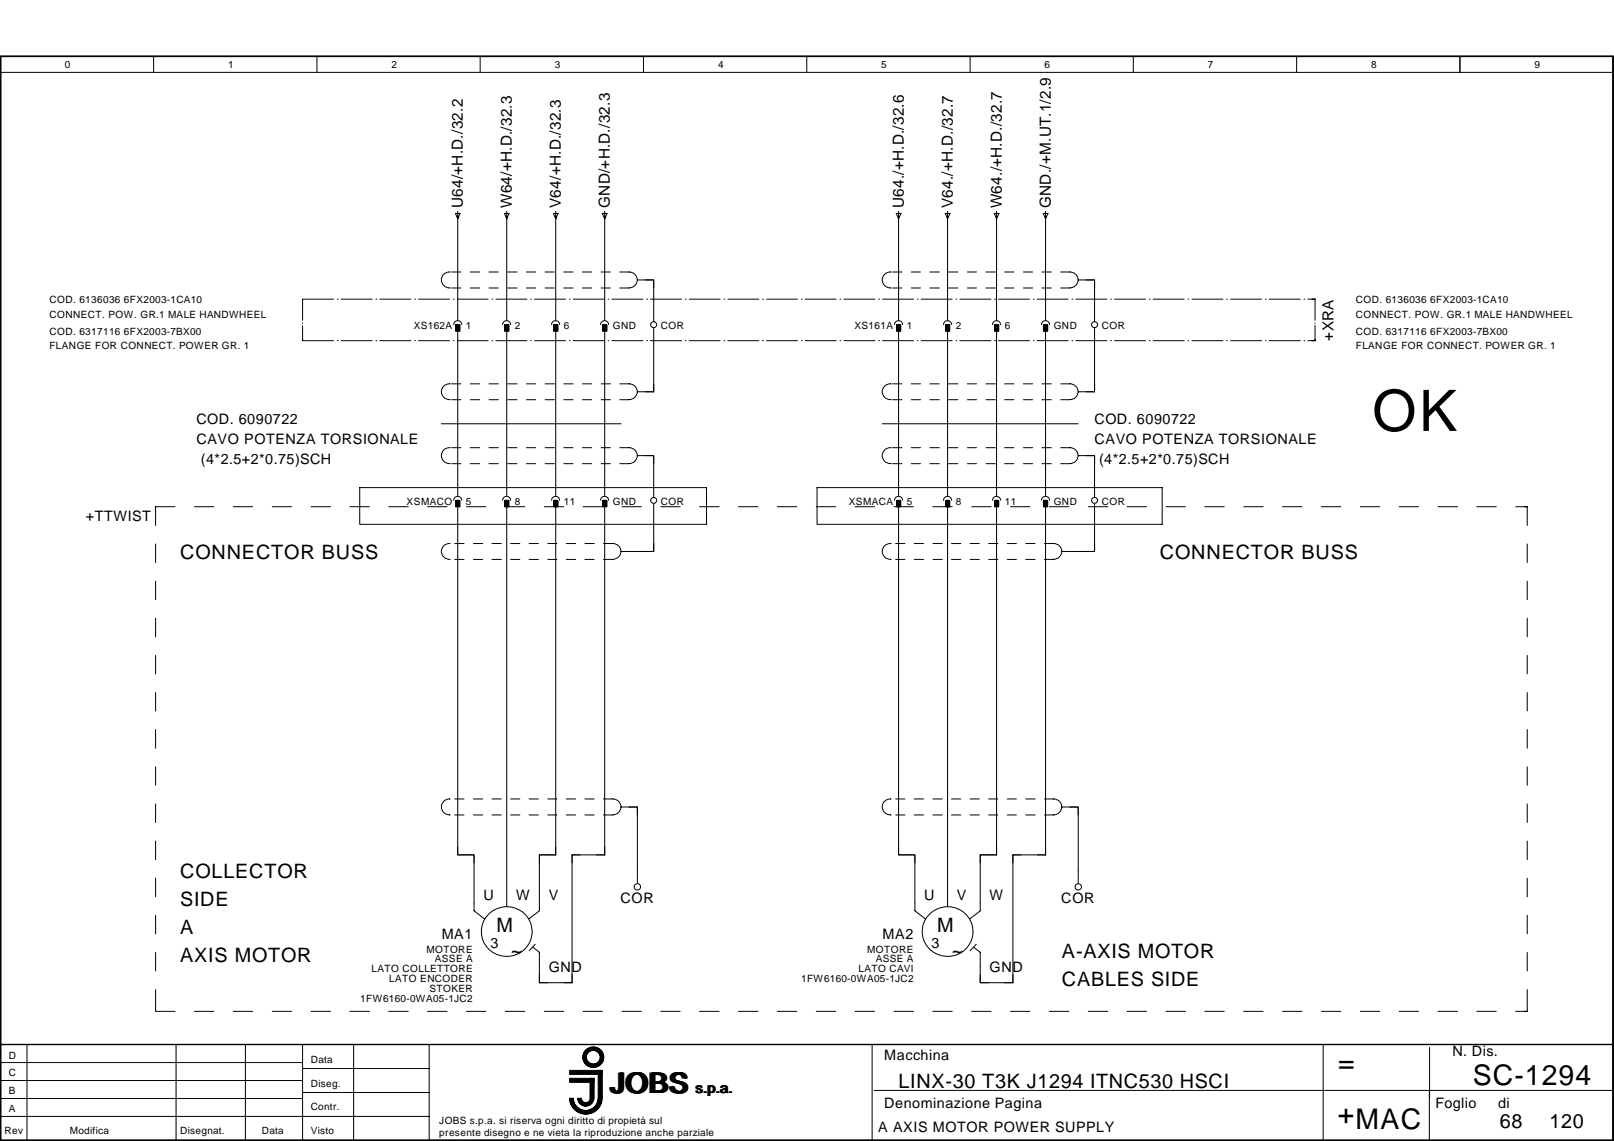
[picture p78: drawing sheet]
<svg xmlns="http://www.w3.org/2000/svg" width="297mm" height="210mm" viewBox="0 0 297 210" stroke-linecap="round" stroke-linejoin="round" font-family="sans-serif">
<defs><g id="words">
<text font-size="10.5" x="252.5" y="79.3">OK</text>
<g font-size="5.2">
<text x="246.3" y="197.2">=</text>
<text x="112.5" y="201">JOBS</text>
<text x="271.1" y="199.6">SC-1294</text>
<text x="246.2" y="206.7">+MAC</text>
</g>
<g font-size="3.6">
<text x="33.1" y="102.8">CONNECTOR BUSS</text>
<text x="213.5" y="102.8">CONNECTOR BUSS</text>
<text x="33.1" y="161.5">COLLECTOR</text>
<text x="33.1" y="166.7">SIDE</text>
<text x="33.1" y="171.8">A</text>
<text x="91.4" y="171.4">M</text>
<text x="172.5" y="171.4">M</text>
<text x="33.1" y="177">AXIS MOTOR</text>
<text x="94" y="176.1">~</text>
<text x="175.2" y="176.1">~</text>
<text x="195.4" y="176.2">A-AXIS MOTOR</text>
<text x="195.4" y="181.4">CABLES SIDE</text>
<text x="165.4" y="200.2">LINX-30 T3K J1294 ITNC530 HSCI</text>
<text x="276.1" y="207.6">68</text>
<text x="285.2" y="207.6">120</text>
</g>
<g font-size="2.8">
<text x="85.2" y="38.3" transform="rotate(-90 85.2 38.3)">U64/+H.D./32.2</text>
<text x="94.2" y="38.3" transform="rotate(-90 94.2 38.3)">W64/+H.D./32.3</text>
<text x="103.2" y="38.3" transform="rotate(-90 103.2 38.3)">V64/+H.D./32.3</text>
<text x="112.2" y="38.3" transform="rotate(-90 112.2 38.3)">GND/+H.D./32.3</text>
<text x="166.3" y="38.3" transform="rotate(-90 166.3 38.3)">U64./+H.D./32.6</text>
<text x="175.3" y="38.3" transform="rotate(-90 175.3 38.3)">V64./+H.D./32.7</text>
<text x="184.4" y="38.3" transform="rotate(-90 184.4 38.3)">W64./+H.D./32.7</text>
<text x="193.4" y="38.3" transform="rotate(-90 193.4 38.3)">GND./+M.UT.1/2.9</text>
<text x="245.4" y="62.7" transform="rotate(-90 245.4 62.7)">+XRA</text>
</g>
<g font-size="2.6">
<text x="36.1" y="78">COD. 6090722</text>
<text x="201.4" y="78">COD. 6090722</text>
<text x="36.1" y="81.6">CAVO POTENZA TORSIONALE</text>
<text x="201.4" y="81.6">CAVO POTENZA TORSIONALE</text>
<text x="37" y="85.3">(4*2.5+2*0.75)SCH</text>
<text x="202.3" y="85.3">(4*2.5+2*0.75)SCH</text>
<text x="15.8" y="95.8">+TTWIST</text>
<text x="89" y="165.5">U</text>
<text x="95" y="165.5">W</text>
<text x="101" y="165.5">V</text>
<text x="114.2" y="166.1">COR</text>
<text x="170.1" y="165.5">U</text>
<text x="176.1" y="165.5">V</text>
<text x="182.1" y="165.5">W</text>
<text x="195.3" y="166.1">COR</text>
<text x="81.3" y="172.7">MA1</text>
<text x="162.4" y="172.7">MA2</text>
<text x="90.3" y="174.3">3</text>
<text x="101" y="178.8">GND</text>
<text x="171.4" y="174.3">3</text>
<text x="182.1" y="178.8">GND</text>
<text x="162.7" y="195.1">Macchina</text>
<text x="267.3" y="194.3">N. Dis.</text>
<text x="128.1" y="201">s.p.a.</text>
<text x="162.7" y="203.9">Denominazione Pagina</text>
<text x="264.2" y="203.9">Foglio</text>
<text x="275.7" y="203.9">di</text>
<text x="161.6" y="208.3">A AXIS MOTOR POWER SUPPLY</text>
</g>
<g font-size="1.8">
<text x="12" y="12.6">0</text>
<text x="42" y="12.6">1</text>
<text x="72" y="12.6">2</text>
<text x="102.1" y="12.6">3</text>
<text x="132.2" y="12.6">4</text>
<text x="162.2" y="12.6">5</text>
<text x="192.3" y="12.6">6</text>
<text x="222.3" y="12.6">7</text>
<text x="252.4" y="12.6">8</text>
<text x="282.4" y="12.6">9</text>
<text x="9.1" y="55.8">COD. 6136036 6FX2003-1CA10</text>
<text x="9.1" y="58.4">CONNECT. POW. GR.1 MALE HANDWHEEL</text>
<text x="249.5" y="55.8">COD. 6136036 6FX2003-1CA10</text>
<text x="249.5" y="58.4">CONNECT. POW. GR.1 MALE HANDWHEEL</text>
<text x="9.1" y="61.6">COD. 6317116 6FX2003-7BX00</text>
<text x="9.1" y="64.3">FLANGE FOR CONNECT. POWER GR. 1</text>
<text x="76.2" y="60.5">XS162A</text>
<text x="85.7" y="60.5">1</text>
<text x="94.8" y="60.5">2</text>
<text x="103.8" y="60.5">6</text>
<text x="112.8" y="60.5">GND</text>
<text x="121.6" y="60.5">COR</text>
<text x="157.3" y="60.5">XS161A</text>
<text x="166.9" y="60.5">1</text>
<text x="175.9" y="60.5">2</text>
<text x="184.9" y="60.5">6</text>
<text x="193.9" y="60.5">GND</text>
<text x="202.8" y="60.5">COR</text>
<text x="249.5" y="61.6">COD. 6317116 6FX2003-7BX00</text>
<text x="249.5" y="64.3">FLANGE FOR CONNECT. POWER GR. 1</text>
<text x="74.8" y="92.9">XSMACO</text>
<text x="85.7" y="92.9">5</text>
<text x="94.8" y="92.9">8</text>
<text x="103.8" y="92.9">11</text>
<text x="112.8" y="92.9">GND</text>
<text x="121.6" y="92.9">COR</text>
<text x="156.2" y="92.9">XSMACA</text>
<text x="166.9" y="92.9">5</text>
<text x="175.9" y="92.9">8</text>
<text x="184.9" y="92.9">11</text>
<text x="193.9" y="92.9">GND</text>
<text x="202.8" y="92.9">COR</text>
<text x="68.4" y="178.9">LATO COLLETTORE</text>
<text x="78.5" y="175.2">MOTORE</text>
<text x="80" y="177.1">ASSE A</text>
<text x="158" y="178.9">LATO CAVI</text>
<text x="159.6" y="175.2">MOTORE</text>
<text x="161.2" y="177.1">ASSE A</text>
<text x="66.3" y="184.4">1FW6160-0WA05-1JC2</text>
<text x="71.6" y="180.7">LATO ENCODER</text>
<text x="79" y="182.6">STOKER</text>
<text x="147.4" y="180.7">1FW6160-0WA05-1JC2</text>
<text x="1.6" y="194.7">D</text>
<text x="57.2" y="195.5">Data</text>
<text x="1.6" y="201.3">B</text>
<text x="1.6" y="198">C</text>
<text x="57.2" y="199.9">Diseg.</text>
<text x=".8" y="208.7">Rev</text>
<text x="1.6" y="204.6">A</text>
<text x="12.9" y="208.7">Modifica</text>
<text x="33.1" y="208.7">Disegnat.</text>
<text x="48.2" y="208.7">Data</text>
<text x="57.2" y="204.3">Contr.</text>
<text x="57.2" y="208.7">Visto</text>
<text x="80.9" y="206.8">JOBS s.p.a. si riserva ogni diritto di propietà sul</text>
<text x="80.9" y="209">presente disegno e ne vieta la riproduzione anche parziale</text>
</g>
</g></defs>
<g fill="none" stroke="#000" stroke-width=".18">
<path d="M.1 10.4h296.8v199.4h-296.8zM.1 13.3h296.8M28.3 10.4v2.9M58.3 10.4v2.9M88.4 10.4v2.9M118.4 10.4v2.9M148.5 10.4v2.9M178.5 10.4v2.9M208.6 10.4v2.9M238.6 10.4v2.9M268.7 10.4v2.9M55.7 59.4v.1"/>
<path d="M55.7 59.9v2.8M61.4 55h-5.7v3.9M62.1 55h.1M62.8 55h5.7M69.2 55h.1M69.9 55h5.7M76.3 55h.2M77 55h5.7M82.8 50a1.48 1.48 0 0 0-1.6 1.5 1.48 1.48 0 0 0 1.6 1.5M83.1 53h1.7M83.1 50h1.7M83.4 55h.2"/>
<path d="M84.2 55h5.6M86.5 53h1.8M86.5 50h1.8M90 53h1.7M90 50h1.7M90.5 55h.2M91.3 55h5.7M93.4 53h1.8M93.4 50h1.8M96.9 53h1.7M96.9 50h1.7M97.7 55h.1"/>
<path d="M98.4 55h5.7M100.3 53h1.7M100.3 50h1.7M103.8 53h1.7M103.8 50h1.7M104.8 55h.1M105.5 55h5.7M107.2 53h1.7M107.2 50h1.7M110.6 53h1.7M110.6 50h1.7M111.9 55h.1"/>
<path d="M112.6 55h5.7M114.1 53h1.7M114.1 50h1.7M115.8 50a1.46 1.46 0 0 1 1.5 1.5 1.46 1.46 0 0 1-1.5 1.5M117.3 51.5h1.5M119 55h.2M119.7 55h5.7M126.1 55h.2M126.8 55h5.7M133.2 55h.2M134 55h5.7M140.4 55h.1"/>
<path d="M141.1 55h5.7M147.5 55h.1M148.2 55h5.7M154.6 55h.1M155.3 55h5.7M161.7 55h.2M162.4 55h5.7M163.8 50a1.46 1.46 0 0 0-1.4 1.5 1.46 1.46 0 0 0 1.4 1.5M163.9 53h.1M163.9 50h.1M164.2 53h1.8M164.2 50h1.8"/>
<path d="M167.7 53h1.7M167.7 50h1.7M168.8 55h.2M169.5 55h5.7M171.1 53h1.8M171.1 50h1.8M174.6 53h1.7M174.6 50h1.7M176 55h.1M176.7 55h5.7M178 53h1.7M178 50h1.7"/>
<path d="M181.5 53h1.7M181.5 50h1.7M183 55h.2M183.8 55h5.7M184.9 53h1.7M184.9 50h1.7M188.3 53h1.8M188.3 50h1.8M190.2 55h.1M190.9 55h5.7M191.8 53h1.7M191.8 50h1.7"/>
<path d="M195.2 50h1.7a1.46 1.46 0 0 1 1.5 1.5 1.46 1.46 0 0 1-1.5 1.5h-1.7M197.3 55h.1M198 55h5.7M198.4 51.5h1.5M204.4 55h.2M205.1 55h5.7M211.5 55h.2M212.2 55h5.7M218.6 55h.2M219.4 55h5.7M225.8 55h.1M226.5 55h5.7"/>
<path d="M232.9 55h.1M233.6 55h5.7M240 55h.1M240.7 55h1.3v3.9M242 59.9v2.8h-1.3M242 59.4v.1M55.7 62.4v.3h5.7M62.1 62.7h.1M62.8 62.7h5.7M69.2 62.7h.1M69.9 62.7h5.7M76.3 62.7h.2"/>
<path d="M77 62.7h5.7M81.2 78h33.1M82.8 70.6a1.47 1.47 0 0 0-1.6 1.5 1.47 1.47 0 0 0 1.6 1.4M83.1 73.5h1.7M83.1 70.6h1.7M83.4 62.7h.2M84.2 62.7h5.6M86.5 73.5h1.8M86.5 70.6h1.8M90 73.5h1.7M90 70.6h1.7M90.5 62.7h.2"/>
<path d="M91.3 62.7h5.7M93.4 73.5h1.8M93.4 70.6h1.8M96.9 73.5h1.7M96.9 70.6h1.7M97.7 62.7h.1M98.4 62.7h5.7M100.3 73.5h1.7M100.3 70.6h1.7M103.8 73.5h1.7M103.8 70.6h1.7M104.8 62.7h.1"/>
<path d="M105.5 62.7h5.7M107.2 73.5h1.7M107.2 70.6h1.7M110.6 73.5h1.7M110.6 70.6h1.7M111.9 62.7h.1M112.6 62.7h5.7M114.1 73.5h1.7M114.1 70.6h1.7M115.8 70.6a1.45 1.45 0 0 1 1.5 1.5 1.45 1.45 0 0 1-1.5 1.4M117.3 72.1h1.5M119 62.7h.2"/>
<path d="M119.7 62.7h5.7M126.1 62.7h.2M126.8 62.7h5.7M133.2 62.7h.2M134 62.7h5.7M140.4 62.7h.1M141.1 62.7h5.7M147.5 62.7h.1M148.2 62.7h5.7M154.6 62.7h.1M155.3 62.7h5.7M161.7 62.7h.2"/>
<path d="M162.4 78h36M162.4 62.7h5.7M163.8 70.6a1.45 1.45 0 0 0-1.4 1.5 1.45 1.45 0 0 0 1.4 1.4M163.9 73.5h.1M163.9 70.6h.1M164.2 73.5h1.8M164.2 70.6h1.8M167.7 73.5h1.7M167.7 70.6h1.7M168.8 62.7h.2M169.5 62.7h5.7M171.1 73.5h1.8"/>
<path d="M171.1 70.6h1.8M174.6 73.5h1.7M174.6 70.6h1.7M176 62.7h.1M176.7 62.7h5.7M178 73.5h1.7M178 70.6h1.7M181.5 73.5h1.7M181.5 70.6h1.7M183 62.7h.2M183.8 62.7h5.7M184.9 73.5h1.7"/>
<path d="M184.9 70.6h1.7M188.3 73.5h1.8M188.3 70.6h1.8M190.2 62.7h.1M190.9 62.7h5.7M191.8 73.5h1.7M191.8 70.6h1.7M195.2 70.6h1.7a1.45 1.45 0 0 1 1.5 1.5 1.45 1.45 0 0 1-1.5 1.4h-1.7M197.3 62.7h.1M198 62.7h5.7M198.4 72.1h1.5M204.4 62.7h.2"/>
<path d="M205.1 62.7h5.7M211.5 62.7h.2M212.2 62.7h5.7M218.6 62.7h.2M219.4 62.7h5.7M225.8 62.7h.1M226.5 62.7h5.7M232.9 62.7h.1M233.6 62.7h5.7M240 62.7h.1M32.2 93.2h-3.6v3.5M35.8 93.2h3.6"/>
<path d="M42.9 93.2h3.6M50.1 93.2h3.6M57.3 93.2h3.5M64.4 93.2h3.6M66.2 89.7h63.8v6.8h-63.8zM71.5 93.2h3.6M78.7 93.2h3.6M82.8 100a1.45 1.45 0 0 0-1.6 1.4 1.45 1.45 0 0 0 1.5 1.5M82.8 82.4a1.48 1.48 0 0 0-1.6 1.4 1.48 1.48 0 0 0 1.6 1.5M83.1 85.3h1.7M83.1 82.4h1.7M83.7 100h1.7"/>
<path d="M85.8 93.2h3.6M86.5 85.3h1.8M86.5 82.4h1.8M87.1 100h1.7M90 85.3h1.7M90 82.4h1.7M90.5 100h1.8M93 93.2h3.6M93.4 85.3h1.8M93.4 82.4h1.8M94 100h1.7M96.9 85.3h1.7"/>
<path d="M96.9 82.4h1.7M97.4 100h1.7M100.2 93.2h3.5M100.3 85.3h1.7M100.3 82.4h1.7M100.8 100h1.7M103.8 85.3h1.7M103.8 82.4h1.7M104.2 100h1.7M107.2 85.3h1.7M107.2 82.4h1.7M107.3 93.2h3.6"/>
<path d="M107.7 100h1.6M110.6 85.3h1.7M110.6 82.4h1.7M111.1 100h1.7M112.8 100a1.45 1.45 0 0 1 1.5 1.4 1.45 1.45 0 0 1-1.5 1.5M114.1 85.3h1.7M114.1 82.4h1.7M114.5 93.2h3.5M115.8 82.4a1.46 1.46 0 0 1 1.5 1.4 1.46 1.46 0 0 1-1.5 1.5M117.3 83.8h1.5M121.6 93.2h3.6M128.8 93.2h3.6"/>
<path d="M135.9 93.2h3.6M143.1 93.2h3.5M150.2 93.2h3.6M150.4 89.7h63.5v6.8h-63.5zM157.4 93.2h3.5M163.8 100a1.45 1.45 0 0 0-1.4 1.4 1.45 1.45 0 0 0 1.4 1.5M163.8 82.4a1.46 1.46 0 0 0-1.4 1.4 1.46 1.46 0 0 0 1.4 1.5M163.9 100h.1M163.9 85.3h.1M163.9 82.4h.1M164.2 85.3h1.8M164.2 82.4h1.8"/>
<path d="M164.5 93.2h3.6M164.8 100h1.7M167.7 85.3h1.7M167.7 82.4h1.7M168.3 100h1.7M171.1 85.3h1.8M171.1 82.4h1.8M171.7 93.2h3.6M171.7 100h1.7M174.6 85.3h1.7M174.6 82.4h1.7M175.1 100h1.7"/>
<path d="M178 85.3h1.7M178 82.4h1.7M178.5 100h1.7M178.8 93.2h3.6M181.5 85.3h1.7M181.5 82.4h1.7M181.9 100h1.8M184.9 85.3h1.7M184.9 82.4h1.7M185.4 100h1.7M186 93.2h3.5M188.3 85.3h1.8"/>
<path d="M188.3 82.4h1.8M188.8 100h1.7M191.8 85.3h1.7M191.8 82.4h1.7M192.2 100h1.7M193.1 93.2h3.6M193.9 100a1.45 1.45 0 0 1 1.5 1.4 1.45 1.45 0 0 1-1.5 1.5M195.2 82.4h1.7a1.46 1.46 0 0 1 1.5 1.4 1.46 1.46 0 0 1-1.5 1.5h-1.7M198.4 83.8h1.5M200.3 93.2h3.6M207.4 93.2h3.6M214.6 93.2h3.6"/>
<path d="M221.7 93.2h3.6M228.9 93.2h3.6M236 93.2h3.6M243.2 93.2h3.6M250.4 93.2h3.5M257.5 93.2h3.6M264.6 93.2h3.6M271.8 93.2h3.6M279 93.2h2.1v3.5M28.6 100.1v3.4M28.6 106.9v3.4M28.6 113.7v3.5"/>
<path d="M82.7 102.9h.1M83.7 102.9h1.7M87.1 102.9h1.7M90.5 102.9h1.8M94 102.9h1.7M97.4 102.9h1.7M100.8 102.9h1.7M104.2 102.9h1.7M107.7 102.9h1.6M111.1 102.9h1.7M114.3 101.5h1.5M163.9 102.9h.1"/>
<path d="M164.8 102.9h1.7M168.3 102.9h1.7M171.7 102.9h1.7M175.1 102.9h1.7M178.5 102.9h1.7M181.9 102.9h1.8M185.4 102.9h1.7M188.8 102.9h1.7M192.2 102.9h1.7M195.4 101.5h1.5M281.1 100.1v3.4M281.1 106.9v3.4"/>
<path d="M281.1 113.7v3.5M28.6 120.6v3.4M28.6 127.4v3.4M28.6 134.2v3.4M281.1 120.6v3.4M281.1 127.4v3.4M281.1 134.2v3.4M28.6 141.1v3.4M28.6 147.9v3.4M28.6 154.7v3.4M82.7 149.9h.1M82.8 147a1.46 1.46 0 0 0-1.6 1.4 1.46 1.46 0 0 0 1.5 1.5"/>
<path d="M83.7 149.9h1.7M83.7 147h1.7M87.1 149.9h1.7M87.1 147h1.7M90.5 149.9h1.8M90.5 147h1.8M94 149.9h1.7M94 147h1.7M97.4 149.9h1.7M97.4 147h1.7M100.8 149.9h1.7M100.8 147h1.7"/>
<path d="M104.2 149.9h1.7M104.2 147h1.7M107.7 149.9h1.6M107.7 147h1.6M111.1 149.9h1.7M111.1 147h1.7M112.8 147a1.46 1.46 0 0 1 1.5 1.4 1.46 1.46 0 0 1-1.5 1.5M114.3 148.5h1.5M163.8 147a1.46 1.46 0 0 0-1.4 1.4 1.46 1.46 0 0 0 1.4 1.5M163.9 149.9h.1M163.9 147h.1M164.8 149.9h1.7"/>
<path d="M164.8 147h1.7M168.3 149.9h1.7M168.3 147h1.7M171.7 149.9h1.7M171.7 147h1.7M175.1 149.9h1.7M175.1 147h1.7M178.5 149.9h1.7M178.5 147h1.7M181.9 149.9h1.8M181.9 147h1.8M185.4 149.9h1.7"/>
<path d="M185.4 147h1.7M188.8 149.9h1.7M188.8 147h1.7M192.2 149.9h1.7M192.2 147h1.7M193.9 147a1.46 1.46 0 0 1 1.5 1.4 1.46 1.46 0 0 1-1.5 1.5M195.4 148.5h1.5M281.1 141.1v3.4M281.1 147.9v3.4M281.1 154.7v3.4M28.6 161.5v3.5M28.6 168.4v3.4"/>
<path d="M28.6 175.2v3.4M281.1 161.5v3.5M281.1 168.4v3.4M281.1 175.2v3.4M.1 198.8h55.6M.1 195.5h55.6M.1 192.2h296.8M5 192.2v17.6M28.6 185.6v.5h3.6M28.6 182v3.5M32.4 192.2v17.6M35.8 186.1h3.6"/>
<path d="M42.9 186.1h3.6M45.2 192.2v17.6M50.1 186.1h3.6M55.7 192.2v17.6M55.7 196.6h23.3M57.3 186.1h3.5M64.4 186.1h3.6M65.1 192.2v17.6M71.5 186.1h3.6M78.7 186.1h3.6M79 192.2v17.6M85.8 186.1h3.6"/>
<path d="M93 186.1h3.6M100.2 186.1h3.5M107.3 186.1h3.6M114.5 186.1h3.5M121.6 186.1h3.6M128.8 186.1h3.6M135.9 186.1h3.6M143.1 186.1h3.5M150.2 186.1h3.6M157.4 186.1h3.5M160.5 192.2v17.6M164.5 186.1h3.6"/>
<path d="M171.7 186.1h3.6M178.8 186.1h3.6M186 186.1h3.5M193.1 186.1h3.6M200.3 186.1h3.6M207.4 186.1h3.6M214.6 186.1h3.6M221.7 186.1h3.6M228.9 186.1h3.6M236 186.1h3.6M243.2 186.1h3.6M243.5 192.2v17.6"/>
<path d="M250.4 186.1h3.5M257.5 186.1h3.6M263.1 192.7v9.2M264.6 186.1h3.6M271.8 186.1h3.6M281.1 185.6v.5h-2.1M281.1 182v3.5M.1 205.4h78.9M.1 202.1h55.6M55.7 201h23.3M105 202a2.85 2.85 0 0 0 2.8 2.8 2.85 2.85 0 0 0 2.9-2.8M105 202a2.77 2.77 0 0 0 2.8 2.7 2.77 2.77 0 0 0 2.8-2.7"/>
<path d="M105.1 202a2.69 2.69 0 0 0 2.7 2.7 2.69 2.69 0 0 0 2.7-2.7M105.2 202a2.63 2.63 0 0 0 2.6 2.6 2.63 2.63 0 0 0 2.6-2.6M105.3 202a2.54 2.54 0 0 0 2.5 2.5 2.54 2.54 0 0 0 2.5-2.5M105.3 202a2.47 2.47 0 0 0 2.5 2.4 2.47 2.47 0 0 0 2.5-2.4M105.4 202a2.39 2.39 0 0 0 2.4 2.4 2.39 2.39 0 0 0 2.4-2.4M106.3 202a1.49 1.49 0 0 0 1.5 1.5 1.49 1.49 0 0 0 1.5-1.5M106.4 202a1.42 1.42 0 0 0 1.4 1.4 1.42 1.42 0 0 0 1.4-1.4M106.5 202a1.34 1.34 0 0 0 1.3 1.3 1.34 1.34 0 0 0 1.4-1.3M106.5 202a1.27 1.27 0 0 0 1.3 1.3 1.27 1.27 0 0 0 1.3-1.3M106.6 202a1.19 1.19 0 0 0 1.2 1.2 1.19 1.19 0 0 0 1.2-1.2M106.7 202a1.12 1.12 0 0 0 1.1 1.1 1.12 1.12 0 0 0 1.1-1.1M106.8 202a1.04 1.04 0 0 0 1 1.1 1.04 1.04 0 0 0 1-1.1"/>
<path d="M106.8 202a.96 .96 0 0 0 1 1 .96 .96 0 0 0 1-1M106.9 202a.89 .89 0 0 0 .9 .9 .89 .89 0 0 0 .9-.9M107 202a.81 .81 0 0 0 .8 .8 .81 .81 0 0 0 .8-.8M110.1 202a2.3 2.3 0 0 1-2.3 2.3 2.3 2.3 0 0 1-2.3-2.3 2.32 2.32 0 0 0 2.3 2.3 2.32 2.32 0 0 0 2.3-2.3M110.7 202a2.94 2.94 0 0 1-2.9 2.9 2.94 2.94 0 0 1-3-2.9 3 3 0 0 0 3 3 3 3 0 0 0 3-3M160.9 200.6h136M263.1 200.6v9.2"/>
<circle cx="109.2" cy="194.5" r="1.33"/>
<circle cx="109.2" cy="194.5" r="1.48"/>
<circle cx="109.2" cy="194.5" r="1.55"/>
<circle cx="109.2" cy="194.5" r="1.85"/>
<circle cx="109.2" cy="194.5" r="1.25"/>
<circle cx="109.2" cy="194.5" r="1.78"/>
<circle cx="109.2" cy="194.5" r="1.4"/>
<circle cx="109.2" cy="194.5" r="1.63"/>
<circle cx="109.2" cy="194.5" r="1.69"/>
<circle cx="109.2" cy="194.5" r="1.92"/>
</g>
<path d="M.1 10.4h296.8v199.4h-296.8zM.1 192.2h296.8" fill="none" stroke="#000" stroke-width=".26"/>
<path d="M104.8 196.9h6v.8h-6zM104.8 198.4h4.5v.7h-4.5zM108.6 198.4h.7v3.7h-.7zM110.1 196.9h.7v5.2h-.7z" fill="#000" stroke="#000" stroke-width=".18"/>
<g fill="none" stroke="#000" stroke-width=".19">
<path d="M83.8 39.3h.9l-.5 1zM84.2 38.9v19.9M92.8 39.3h.9l-.4 1zM93.3 38.9v19.9M101.9 39.3h.8l-.4 1zM102.3 38.9v19.9M110.8 39.3h.9l-.4 1zM111.3 38.9v19.9M164.9 39.3h.9l-.4 1zM165.4 38.9v19.9M174 39.3h.8l-.4 1zM174.4 38.9v19.9"/>
<path d="M183 39.3h.9l-.5 1zM183.4 38.9v19.9M192 39.3h.9l-.5 1zM192.4 38.9v19.9M83.5 59.7a.74 .74 0 0 1 .7-.7 .74 .74 0 0 1 .8 .7M83.9 59.7h.7v1.2h-.7zM92.5 59.7a.74 .74 0 0 1 .7-.7 .74 .74 0 0 1 .8 .7M92.9 59.7h.7v1.2h-.7zM101.5 59.7a.74 .74 0 0 1 .8-.7 .74 .74 0 0 1 .7 .7M101.9 59.7h.8v1.2h-.8zM110.5 59.7a.74 .74 0 0 1 .8-.7 .74 .74 0 0 1 .7 .7M110.9 59.7h.8v1.2h-.8z"/>
<path d="M120.3 53v-1.5h-1.5h1.5v7.6M164.6 59.7a.74 .74 0 0 1 .8-.7 .74 .74 0 0 1 .7 .7M165 59.7h.8v1.2h-.8zM173.6 59.7a.74 .74 0 0 1 .8-.7 .74 .74 0 0 1 .7 .7M174 59.7h.8v1.2h-.8zM182.7 59.7a.74 .74 0 0 1 .7-.7 .74 .74 0 0 1 .7 .7M183 59.7h.8v1.2h-.8zM191.7 59.7a.74 .74 0 0 1 .7-.7 .74 .74 0 0 1 .8 .7M192 59.7h.8v1.2h-.8zM201.4 53v-1.5h-1.5h1.5v7.6M84.2 60.3v30.9M93.3 60.3v30.9"/>
<path d="M102.3 60.3v30.9M111.3 60.3v30.9M120.3 60.3v11.8h-1.5M165.4 60.3v30.9M174.4 60.3v30.9M183.4 60.3v30.9M192.4 60.3v30.9M201.4 60.3v11.8h-1.5M83.5 92a.74 .74 0 0 1 .7-.7 .74 .74 0 0 1 .8 .7M83.9 92.1h.7v1.1h-.7zM84.2 92.6v64.7h3v10.3l1.9 1.4M92.5 92a.74 .74 0 0 1 .7-.7 .74 .74 0 0 1 .8 .7"/>
<path d="M92.9 92.1h.7v1.1h-.7zM93.3 92.6v74.1M101.5 92a.74 .74 0 0 1 .8-.7 .74 .74 0 0 1 .7 .7M101.9 92.1h.8v1.1h-.8zM102.3 92.6v64.7h-3v10.3l-1.9 1.4M110.5 92a.74 .74 0 0 1 .8-.7 .74 .74 0 0 1 .7 .7M110.9 92.1h.8v1.1h-.8zM111.3 92.6v64.7h-6v23.5h-6v-5.6l-1.2-.9M120.3 85.3v-1.5h-1.5h1.5v7.7M120.3 92.6v8.9h-4.5M164.6 92a.74 .74 0 0 1 .8-.7 .74 .74 0 0 1 .7 .7M165 92.1h.8v1.1h-.8z"/>
<path d="M165.4 92.6v64.7h3v10.3l1.9 1.4M173.6 92a.74 .74 0 0 1 .8-.7 .74 .74 0 0 1 .7 .7M174 92.1h.8v1.1h-.8zM174.4 92.6v74.1M182.7 92a.74 .74 0 0 1 .7-.7 .74 .74 0 0 1 .7 .7M183 92.1h.8v1.1h-.8zM183.4 92.6v64.7h-3v10.3l-1.9 1.4M191.7 92a.74 .74 0 0 1 .7-.7 .74 .74 0 0 1 .8 .7M192 92.1h.8v1.1h-.8zM192.4 92.6v64.7h-6v23.5h-6v-5.6l-1.1-.9M201.4 85.3v-1.5h-1.5h1.5v7.7M201.4 92.6v8.9h-4.5"/>
<path d="M84.2 155.8v1.5h3v1.5M100.8 157.3h-1.5v1.5M106.8 157.3h-1.5v1.5M117.3 149.9v-1.4h-1.5h1.5v13.9M165.4 155.8v1.5h3v1.5M181.9 157.3h-1.5v1.5M187.9 157.3h-1.5v1.5M198.4 149.9v-1.4h-1.5h1.5v13.9M90 168.1a4.6 4.6 0 0 1 6.4-.1 4.6 4.6 0 0 1 .4 6.4 4.6 4.6 0 0 1-6.7 .4 4.6 4.6 0 0 1-.1-6.7zM98.5 173.7l-1.1 1.2M99.3 179.3v1.5h1.5M171.2 168.1a4.6 4.6 0 0 1 6.4-.1 4.6 4.6 0 0 1 .3 6.4 4.6 4.6 0 0 1-6.7 .4 4.6 4.6 0 0 1 0-6.7z"/>
<path d="M179.7 173.7l-1.2 1.2M180.4 179.3v1.5h1.5"/>
<circle cx="120.3" cy="59.7" r=".55"/>
<circle cx="201.5" cy="59.7" r=".56"/>
<circle cx="120.3" cy="92" r=".55"/>
<circle cx="201.5" cy="92" r=".55"/>
<circle cx="117.3" cy="163.1" r=".58"/>
<circle cx="198.5" cy="163.2" r=".59"/>
</g>
<g fill="#000" stroke="#000" stroke-width=".19">
<path d="M83.9 59.7h.7v1.2h-.7zM92.9 59.7h.7v1.2h-.7zM101.9 59.7h.8v1.2h-.8zM110.9 59.7h.8v1.2h-.8zM165 59.7h.8v1.2h-.8zM174 59.7h.8v1.2h-.8zM183 59.7h.8v1.2h-.8zM192 59.7h.8v1.2h-.8zM83.9 92.1h.7v1.1h-.7zM92.9 92.1h.7v1.1h-.7zM101.9 92.1h.8v1.1h-.8zM110.9 92.1h.8v1.1h-.8z"/>
<path d="M165 92.1h.8v1.1h-.8zM174 92.1h.8v1.1h-.8zM183 92.1h.8v1.1h-.8zM192 92.1h.8v1.1h-.8z"/>
</g>
<use href="#words"/>
</svg>
